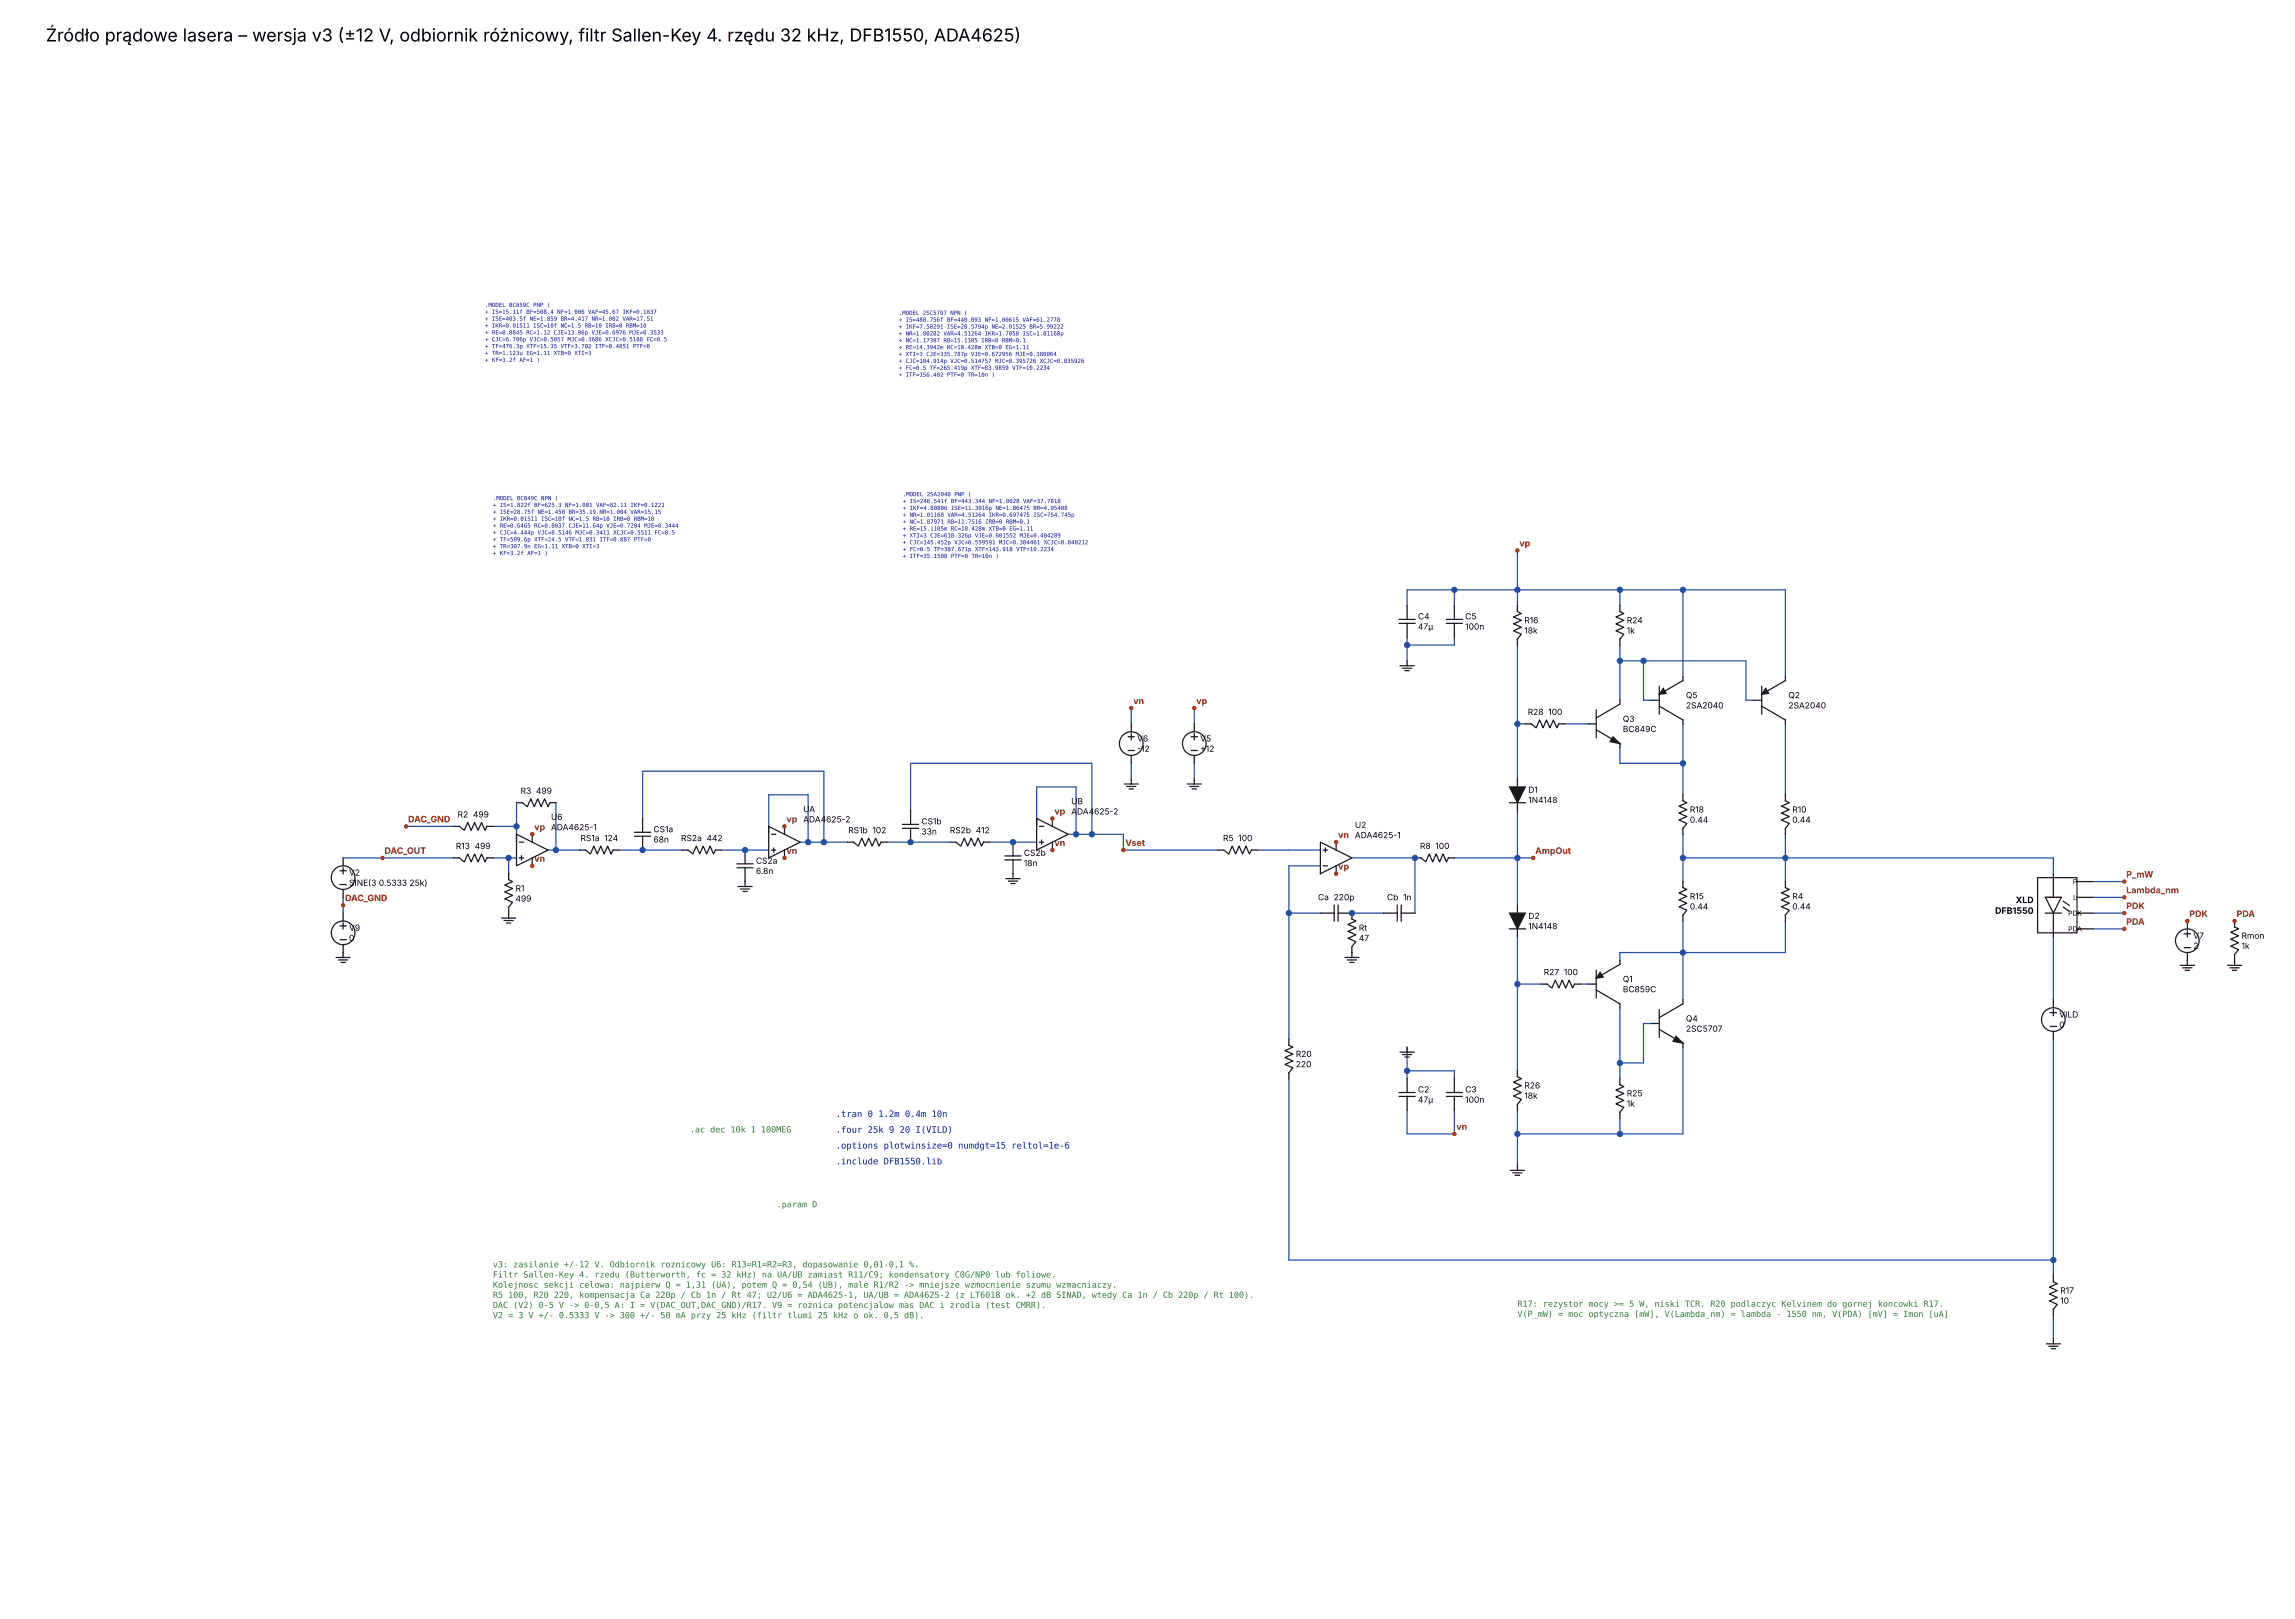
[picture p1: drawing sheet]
<svg xmlns="http://www.w3.org/2000/svg" width="594mm" height="419mm" viewBox="0 0 594 419" stroke-linecap="round" stroke-linejoin="round" font-family="sans-serif">
<defs><g id="words">
<text font-size="4.6" x="11.9" y="10.7">Źródło prądowe lasera – wersja v3 (±12 V, odbiornik różnicowy, filtr Sallen-Key 4. rzędu 32 kHz, DFB1550, ADA4625)</text>
<g font-size="2.3" fill="#b03000">
<text x="393.5" y="141.4">vp</text>
<text x="293.5" y="182.2">vn</text>
<text x="309.8" y="182.2">vp</text>
<text x="105.7" y="212.9">DAC_GND</text>
<text x="138.4" y="214.9">vp ADA4625-1</text>
<text x="203.7" y="212.9">vp ADA4625-2</text>
<text x="273.1" y="210.8">vp ADA4625-2</text>
<text x="99.6" y="221">DAC_OUT</text>
<text x="203.7" y="221">vn</text>
<text x="273.1" y="219">vn</text>
<text x="291.4" y="219">Vset</text>
<text x="346.5" y="216.9">vn</text>
<text x="397.6" y="221">AmpOut</text>
<text x="138.4" y="223.1">vn</text>
<text x="346.5" y="225.1">vp</text>
<text x="550.7" y="227.1">P_mW</text>
<text x="89.4" y="233.3">DAC_GND</text>
<text x="550.7" y="231.2">Lambda_nm</text>
<text x="550.7" y="235.3">PDK</text>
<text x="550.7" y="239.4">PDA</text>
<text x="567" y="237.4">PDK</text>
<text x="579.2" y="237.4">PDA</text>
<text x="377.2" y="292.5">vn</text>
</g>
<g font-size="2.3">
<text x="522" y="233.8">XLD</text>
<text x="516.7" y="236.6">DFB1550</text>
</g>
<g font-size="2.3" fill="#00a">
<text x="216.4" y="289.1">.tran 0 1.2m 0.4m 10n</text>
<text x="216.4" y="293.2">.four 25k 9 20 I(VILD)</text>
<text x="216.4" y="297.3">.options plotwinsize=0 numdgt=15 reltol=1e-6</text>
<text x="216.4" y="301.4">.include DFB1550.lib</text>
</g>
<g font-size="2.2">
<text x="367.2" y="160.3">C4</text>
<text x="379.5" y="160.3">C5</text>
<text x="394.8" y="161.3">R16</text>
<text x="421.3" y="161.3">R24</text>
<text x="367.2" y="163">47µ</text>
<text x="379.5" y="163">100n</text>
<text x="394.8" y="164">18k</text>
<text x="421.3" y="164">1k</text>
<text x="395.6" y="185.1">R28 100</text>
<text x="436.6" y="180.7">Q5</text>
<text x="436.6" y="183.4">2SA2040</text>
<text x="463.1" y="180.7">Q2</text>
<text x="463.1" y="183.4">2SA2040</text>
<text x="294.5" y="192">V6</text>
<text x="310.8" y="192">V5</text>
<text x="420.3" y="186.9">Q3</text>
<text x="420.3" y="189.5">BC849C</text>
<text x="294.5" y="194.6">-12</text>
<text x="310.8" y="194.6">+12</text>
<text x="134.8" y="205.5">R3 499</text>
<text x="277.4" y="208.2">UB</text>
<text x="395.8" y="205.2">D1</text>
<text x="395.8" y="207.9">1N4148</text>
<text x="118.5" y="211.6">R2 499</text>
<text x="142.7" y="212.3">U6</text>
<text x="169.2" y="215.4">CS1a</text>
<text x="208" y="210.2">UA</text>
<text x="219.7" y="215.7">RS1b 102</text>
<text x="238.6" y="213.4">CS1b</text>
<text x="246" y="215.7">RS2b 412</text>
<text x="350.9" y="214.3">U2</text>
<text x="437.6" y="210.3">R18</text>
<text x="437.6" y="213">0.44</text>
<text x="464.2" y="210.3">R10</text>
<text x="464.2" y="213">0.44</text>
<text x="118" y="219.8">R13 499</text>
<text x="150.3" y="217.7">RS1a 124</text>
<text x="169.2" y="218.1">68n</text>
<text x="176.4" y="217.7">RS2a 442</text>
<text x="238.6" y="216">33n</text>
<text x="265.2" y="221.6">CS2b</text>
<text x="316.7" y="217.7">R5 100</text>
<text x="350.9" y="217">ADA4625-1</text>
<text x="367.7" y="219.8">R8 100</text>
<text x="90.4" y="226.7">V2</text>
<text x="195.8" y="223.6">CS2a</text>
<text x="195.8" y="226.2">6.8n</text>
<text x="265.2" y="224.2">18n</text>
<text x="90.4" y="229.3">SINE(3 0.5333 25k)</text>
<text x="133.5" y="230.7">R1</text>
<text x="133.5" y="233.4">499</text>
<text x="341.3" y="233">Ca 220p</text>
<text x="359.2" y="233">Cb 1n</text>
<text x="437.6" y="232.8">R15</text>
<text x="464.2" y="232.8">R4</text>
<text x="395.8" y="237.9">D2</text>
<text x="437.6" y="235.4">0.44</text>
<text x="464.2" y="235.4">0.44</text>
<text x="90.4" y="240.9">V9</text>
<text x="90.4" y="243.6">0</text>
<text x="351.9" y="240.9">Rt</text>
<text x="351.9" y="243.6">47</text>
<text x="395.8" y="240.5">1N4148</text>
<text x="568" y="243">V7</text>
<text x="568" y="245.6">2</text>
<text x="580.5" y="243">Rmon</text>
<text x="580.5" y="245.6">1k</text>
<text x="399.8" y="252.4">R27 100</text>
<text x="420.3" y="254.2">Q1</text>
<text x="420.3" y="256.9">BC859C</text>
<text x="533.3" y="263.4">VILD</text>
<text x="436.6" y="264.4">Q4</text>
<text x="436.6" y="267.1">2SC5707</text>
<text x="533.3" y="266">0</text>
<text x="335.6" y="273.6">R20</text>
<text x="335.6" y="276.3">220</text>
<text x="394.8" y="281.8">R26</text>
<text x="367.2" y="282.8">C2</text>
<text x="367.2" y="285.4">47µ</text>
<text x="379.5" y="282.8">C3</text>
<text x="379.5" y="285.4">100n</text>
<text x="394.8" y="284.4">18k</text>
<text x="421.3" y="283.8">R25</text>
<text x="421.3" y="286.5">1k</text>
<text x="533.6" y="334.8">R17</text>
<text x="533.6" y="337.5">10</text>
</g>
<g font-size="2.2" fill="#2e7d32">
<text x="178.7" y="293.1">.ac dec 10k 1 100MEG</text>
<text x="201.1" y="312.5">.param D</text>
<text x="127.6" y="328.1">v3: zasilanie +/-12 V. Odbiornik roznicowy U6: R13=R1=R2=R3, dopasowanie 0,01-0,1 %.</text>
<text x="127.6" y="330.7">Filtr Sallen-Key 4. rzedu (Butterworth, fc = 32 kHz) na UA/UB zamiast R11/C9; kondensatory C0G/NP0 lub foliowe.</text>
<text x="127.6" y="333.3">Kolejnosc sekcji celowa: najpierw Q = 1,31 (UA), potem Q = 0,54 (UB), male R1/R2 -&gt; mniejsze wzmocnienie szumu wzmacniaczy.</text>
<text x="127.6" y="336">R5 100, R20 220, kompensacja Ca 220p / Cb 1n / Rt 47; U2/U6 = ADA4625-1, UA/UB = ADA4625-2 (z LT6018 ok. +2 dB SINAD, wtedy Ca 1n / Cb 220p / Rt 100).</text>
<text x="127.6" y="338.6">DAC (V2) 0-5 V -&gt; 0-0,5 A: I = V(DAC_OUT,DAC_GND)/R17. V9 = roznica potencjalow mas DAC i zrodla (test CMRR).</text>
<text x="127.6" y="341.2">V2 = 3 V +/- 0.5333 V -&gt; 300 +/- 50 mA przy 25 kHz (filtr tlumi 25 kHz o ok. 0,5 dB).</text>
<text x="393" y="338.3">R17: rezystor mocy &gt;= 5 W, niski TCR. R20 podlaczyc Kelvinem do gornej koncowki R17.</text>
<text x="393" y="340.9">V(P_mW) = moc optyczna [mW], V(Lambda_nm) = lambda - 1550 nm, V(PDA) [mV] = Imon [uA]</text>
</g>
<g font-size="1.8">
<text x="536.8" y="228.9">P</text>
<text x="536.9" y="232.9">L</text>
<text x="535.6" y="237">PDK</text>
<text x="535.6" y="241.1">PDA</text>
</g>
<g font-size="1.5" fill="#00a">
<text x="125.6" y="79.5">.MODEL BC859C PNP (</text>
<text x="125.6" y="81.2">+ IS=15.11f BF=508.4 NF=1.006 VAF=45.67 IKF=0.1837</text>
<text x="125.6" y="83">+ ISE=403.5f NE=1.859 BR=4.417 NR=1.002 VAR=17.51</text>
<text x="232.8" y="81.5">.MODEL 2SC5707 NPN (</text>
<text x="232.8" y="83.3">+ IS=488.756f BF=440.093 NF=1.00615 VAF=61.2778</text>
<text x="125.6" y="84.8">+ IKR=0.01511 ISC=10f NC=1.5 RB=10 IRB=0 RBM=10</text>
<text x="125.6" y="86.6">+ RE=0.8845 RC=1.12 CJE=13.06p VJE=0.6976 MJE=0.3533</text>
<text x="125.6" y="88.4">+ CJC=6.786p VJC=0.5057 MJC=0.3686 XCJC=0.5188 FC=0.5</text>
<text x="232.8" y="85.1">+ IKF=7.50291 ISE=20.5794p NE=2.01525 BR=5.99222</text>
<text x="232.8" y="86.8">+ NR=1.00282 VAR=4.51264 IKR=1.7058 ISC=1.01168p</text>
<text x="232.8" y="88.6">+ NC=1.17387 RB=15.1105 IRB=0 RBM=0.1</text>
<text x="125.6" y="90.1">+ TF=476.3p XTF=15.35 VTF=3.702 ITF=0.4851 PTF=0</text>
<text x="125.6" y="91.9">+ TR=1.123u EG=1.11 XTB=0 XTI=3</text>
<text x="125.6" y="93.7">+ KF=3.2f AF=1 )</text>
<text x="232.8" y="90.4">+ RE=14.3942m RC=18.428m XTB=0 EG=1.11</text>
<text x="232.8" y="92.2">+ XTI=3 CJE=335.787p VJE=0.672956 MJE=0.380064</text>
<text x="232.8" y="94">+ CJC=104.914p VJC=0.514757 MJC=0.395726 XCJC=0.835926</text>
<text x="232.8" y="95.7">+ FC=0.5 TF=265.419p XTF=83.9859 VTF=10.2234</text>
<text x="232.8" y="97.5">+ ITF=156.402 PTF=0 TR=10n )</text>
<text x="127.6" y="129.5">.MODEL BC849C NPN (</text>
<text x="127.6" y="131.2">+ IS=1.822f BF=625.3 NF=1.001 VAF=82.11 IKF=0.1221</text>
<text x="233.8" y="128.5">.MODEL 2SA2040 PNP (</text>
<text x="233.8" y="130.2">+ IS=246.541f BF=443.344 NF=1.0028 VAF=37.7818</text>
<text x="127.6" y="133">+ ISE=28.75f NE=1.458 BR=35.19 NR=1.004 VAR=15.15</text>
<text x="127.6" y="134.8">+ IKR=0.01511 ISC=10f NC=1.5 RB=10 IRB=0 RBM=10</text>
<text x="127.6" y="136.6">+ RE=0.6465 RC=0.8037 CJE=11.64p VJE=0.7204 MJE=0.3444</text>
<text x="233.8" y="132">+ IKF=4.80806 ISE=11.3916p NE=1.86475 BR=4.95408</text>
<text x="233.8" y="133.8">+ NR=1.01168 VAR=4.51264 IKR=0.697475 ISC=754.745p</text>
<text x="233.8" y="135.6">+ NC=1.87971 RB=11.7516 IRB=0 RBM=0.1</text>
<text x="233.8" y="137.3">+ RE=15.1105m RC=18.428m XTB=0 EG=1.11</text>
<text x="127.6" y="138.4">+ CJC=4.444p VJC=0.5146 MJC=0.3411 XCJC=0.5511 FC=0.5</text>
<text x="127.6" y="140.1">+ TF=509.6p XTF=24.5 VTF=1.831 ITF=0.887 PTF=0</text>
<text x="127.6" y="141.9">+ TR=307.9n EG=1.11 XTB=0 XTI=3</text>
<text x="127.6" y="143.7">+ KF=3.2f AF=1 )</text>
<text x="233.8" y="139.1">+ XTI=3 CJE=618.326p VJE=0.601552 MJE=0.404289</text>
<text x="233.8" y="140.9">+ CJC=145.452p VJC=0.559591 MJC=0.384461 XCJC=0.840212</text>
<text x="233.8" y="142.7">+ FC=0.5 TF=387.671p XTF=143.918 VTF=10.2234</text>
<text x="233.8" y="144.5">+ ITF=35.1508 PTF=0 TR=10n )</text>
</g>
</g></defs>
<g fill="none" stroke="#1a1a1a" stroke-width=".32">
<path d="M364.4 156.8v3.5M376.7 156.8v3.5M393 156.8v1.5l1 .5-2 .9 2 .9-2 .9 2 .9-2 .9 2 .9-1 1.2v1.6M419.5 156.8v1.5l1 .5-2 .9 2 .9-2 .9 2 .9-2 .9 2 .9-1 1.2v1.6M362.4 160.3h4M362.4 161.4h4M362.6 172.3h3.6M363.3 173h2.3M363.9 173.6h1M364.4 161.4v3.5M364.4 171.1v1.2M374.6 160.3h4.1"/>
<path d="M374.6 161.4h4.1M376.7 161.4v3.5M429.7 177.7v7.1M435.8 175.1v1.1l-6.1 3.5M456.3 177.7v7.1M462.4 175.1v1.1l-6.1 3.5M292.2 190.7h1.5M292.2 194.3h1.5M293 187.4v2M293 189.9v1.6M293 195.6v2M308.5 190.7h1.6"/>
<path d="M308.5 194.3h1.6M309.3 187.4v2M309.3 189.9v1.6M309.3 195.6v2M395 187.4h1.6l1.2 1 .9-2 .9 2 .9-2 .9 2 .9-2 .9 2 .5-1h1.5M411.4 187.4h2M413.4 183.8v7.2M413.4 188.9l6.1 3.6v1M419.5 181.3v1l-6.1 3.6M427.7 181.3h2M429.7 182.8l6.1 3.6v1M454.2 181.3h2.1"/>
<path d="M456.3 182.8l6.1 3.6v1M117.4 213.9h1.6l1.2 1 .9-2 .9 2 .9-2 .9 2 .9-2 .9 2 .5-1h1.5M133.8 216l8.1 4-8.1 4.1zM133.8 207.8h1.5l1.3 1 .9-2 .9 2 .9-2 .8 2 .9-2 .9 2 .5-1h1.6M134.5 218h1.1M137.8 216v2M164.4 215.5h4.1M164.4 216.5h4.1M166.4 211.9v3.6M166.4 216.5v3.5M199.1 213.9l8.1 4.1-8.1 4.1zM199.8 216h1.1"/>
<path d="M200.4 219.5v1.1M203.2 213.9v2.1M219.5 218h1.5l1.3 1 .9-2 .9 2 .9-2 .9 2 .9-2 .9 2 .5-1h1.5M233.8 213.4h4.1M233.8 214.4h4.1M235.8 209.8v3.6M235.8 214.4v3.6M246 218h1.6l1.2 1 .9-2 .9 2 .9-2 .9 2 .9-2 .9 2 .5-1h1.5M262.4 218v3.6M268.5 211.9l8.1 4.1-8.1 4zM269.2 218h1.1M269.2 213.9h1.1"/>
<path d="M269.8 217.5v1M272.6 211.9v2M272.6 218v2M291.2 203h3.6M291.8 203.6h2.3M292.5 204.2h1M293 201.7v1.3M307.5 203h3.6M308.2 203.6h2.2M308.8 204.2h1M309.3 201.7v1.3M342 218l8.1 4.1-8.1 4.1z"/>
<path d="M343.2 219.5v1.1M346 218v2M390.9 207.8h4.1M393 201.7v2M393 207.8v2M435.8 205.8v1.5l1.1 .5-2.1 .9 2.1 .9-2.1 .9 2.1 .9-2.1 .9 2.1 .9-1.1 1.2v1.6M462.4 205.8v1.5l1 .5-2 .9 2 .9-2 .9 2 .9-2 .9 2 .9-1 1.2v1.6M88.1 225.4h1.5M88.1 229h1.5M88.1 239.7h1.5M88.9 222.1v2M88.9 224.6v1.6"/>
<path d="M88.9 230.3v2M88.9 236.4v2M88.9 238.9v1.6M117.4 222.1h1.6l1.2 1 .9-2 .9 2 .9-2 .9 2 .9-2 .9 2 .5-1h1.5M129.9 237.7h3.6M130.6 238.3h2.3M131.2 238.9h1M131.7 226.2v1.5l1 .5-2 .9 2 .9-2 .9 2 .9-2 .9 2 .9-1 1.2v2.9M134.5 222.1h1.1M135 221.6v1M137.8 222.1v2M150.1 220h1.5l1.3 1.1 .9-2.1 .9 2.1 .9-2.1 .9 2.1 .9-2.1 .9 2.1 .5-1.1h1.5"/>
<path d="M176.6 220h1.6l1.2 1.1 .9-2.1 .9 2.1 .9-2.1 .9 2.1 .9-2.1 .9 2.1 .5-1.1h1.5M190.9 223.6h4.1M190.9 224.6h4.1M191.2 229.5h3.5M191.8 230.1h2.3M192.4 230.8h1.1M193 220v3.6M193 224.6v4.9M199.8 220h1.1M203.2 220v2.1M260.3 221.6h4.1M260.3 222.6h4.1"/>
<path d="M260.6 227.4h3.5M261.2 228.1h2.3M261.8 228.7h1.1M262.4 222.6v4.8M315.4 220h1.6l1.2 1.1 .9-2.1 .9 2.1 .9-2.1 .9 2.1 .9-2.1 .9 2.1 .5-1.1h1.5M342 236.4h3.5M342.7 224.1h1M342.7 220h1M345.5 234.3v4.1M346 224.1v2.1M346.5 236.4h3.6v1.5l1 .5-2 .9 2 .9-2 .9 2 .9-2 .9 2 .9-1 1.2v2.9M346.5 234.3v4.1"/>
<path d="M358.3 236.4h3.6M361.9 234.3v4.1M362.9 236.4h3.5M362.9 234.3v4.1M366.4 222.1h1.6l1.3 1 .8-2 .9 2 .9-2 .9 2 .9-2 .9 2 .5-1h1.6M393 234.3v2.1M435.8 228.2v1.5l1.1 .6-2.1 .8 2.1 .9-2.1 .9 2.1 .9-2.1 .9 2.1 .9-1.1 1.3v1.5M462.4 228.2v1.5l1 .6-2 .8 2 .9-2 .9 2 .9-2 .9 2 .9-1 1.3v1.5M527.7 227.2h10.2v14.3h-10.2zM529.7 232.3h4.1l-2 4.1zM529.7 236.4h4.1M529.7 232.3h4.1"/>
<path d="M531.8 226.2v6.1M531.8 236.4v6.1M534.3 233.3l1.6 1M534.3 234.8l1.6 1.1M537.9 236.4h4.1M537.9 232.3h4.1M537.9 228.2h4.1M566.5 238.4v2.1M578.7 238.4v1.5l1 .6-2 .8 2 .9-2 .9 2 .9-2 .9 2 .9-1 1.3v2.8M87.1 247.9h3.5M87.7 248.5h2.3M88.1 243.3h1.5"/>
<path d="M88.4 249.1h1M88.9 244.5v3.4M348.3 247.9h3.6M349 248.5h2.3M349.6 249.1h1M390.9 240.5h4.1M393 240.5v2M399.1 254.7h1.5l1.3 1.1 .9-2.1 .9 2.1 .9-2.1 .9 2.1 .9-2.1 .9 2.1 .5-1.1h1.5M411.4 254.7h2M413.4 251.2v7.1M413.4 256.3l6.1 3.5v1.1M419.5 248.6v1l-6.1 3.6"/>
<path d="M435.8 258.8v1l-6.1 3.6M531.8 258.8v2.1M537.9 240.5h4.1M564.7 249.9h3.6M565.3 250.5h2.3M565.7 241.7h1.5M565.7 245.3h1.5M566 251.2h1M566.5 241v1.5M566.5 246.6v3.3M576.9 249.9h3.6M577.6 250.5h2.3"/>
<path d="M578.2 251.2h1M333.8 269v1.6l1 .5-2 .9 2 .9-2 .9 2 .8-2 .9 2 .9-1 1.3v1.5M362.6 272.3h3.6M363.3 273h2.3M363.9 273.6h1M364.4 271.1v1.2M364.4 279.2v3.6M376.7 279.2v3.6M393 277.2v1.5l1 .5-2 .9 2 .9-2 .9 2 .9-2 .9 2 .9-1 1.3v1.5M419.5 279.2v1.6l1 .5-2 .9 2 .9-2 .9 2 .9-2 .8 2 .9-1 1.3v1.5M427.7 264.9h2M429.7 266.5l6.1 3.6v1"/>
<path d="M429.7 261.4v7.1M531 262.1h1.5M531 265.7h1.5M531.8 261.4v1.5M531.8 267v2M362.4 282.8h4M362.4 283.8h4M364.4 283.8v3.6M374.6 282.8h4.1M374.6 283.8h4.1M376.7 283.8v3.6M391.2 303h3.6"/>
<path d="M391.8 303.6h2.3M392.5 304.2h1M393 301.7v1.3M531.8 330.3v1.5l1 .5-2 .9 2 .9-2 .9 2 .9-2 .9 2 .9-1 1.2v1.6M530 347.9h3.6M530.6 348.5h2.3M531.3 349.1h1M531.8 346.6v1.3"/>
<circle cx="293" cy="192.5" r="3.1"/>
<circle cx="309.3" cy="192.5" r="3.1"/>
<circle cx="88.9" cy="227.2" r="3.1"/>
<circle cx="88.9" cy="241.5" r="3.1"/>
<circle cx="566.5" cy="243.5" r="3.1"/>
<circle cx="531.8" cy="263.9" r="3.1"/>
</g>
<g fill="#1a1a1a" stroke="#1a1a1a" stroke-width=".32">
<path d="M390.9 203.7h4.1l-2 4.1z"/>
<path d="M390.9 236.4h4.1l-2 4.1z"/>
<path d="M417.7 190.7l1.8 1.8-2.5-.5z"/>
<path d="M414.4 251.7l.8 1.3-1.8 .2z"/>
<path d="M457.3 178.2l.7 1.3-1.7 .2z"/>
<path d="M434.1 268.3l1.7 1.8-2.5-.6z"/>
<path d="M430.7 178.2l.8 1.3-1.8 .2z"/>
</g>
<g fill="none" stroke="#1f4fa8" stroke-width=".32">
<path d="M364.4 156.8v-4.1h98v22.4M376.7 152.7v4.1M393 142.5v14.3M419.5 152.7v4.1M435.8 152.7v22.4M364.4 164.9v6.2M376.7 164.9v2.1h-12.3M393 167v34.7M419.5 167v14.3M419.5 171.1h32.7v10.2h2M425.6 171.1v10.2h2.1M293 183.3v4.1"/>
<path d="M293 197.6v4.1M309.3 183.3v4.1M309.3 197.6v4.1M393 187.4h2M405.2 187.4h6.2M419.5 193.5v4.1h16.3M435.8 187.4v18.4M462.4 187.4v18.4M105.2 213.9h12.2M127.6 213.9h6.2M133.8 207.8v10.2M144 207.8v12.2"/>
<path d="M166.4 211.9v-12.3h47v18.4M199.1 216v-10.2h10.2v12.2M207.2 218h12.3M229.7 218h16.3M235.8 209.8v-12.2h47v18.4M256.2 218h12.3M268.5 213.9v-10.2h10.2v12.3M276.6 216h14.3v4h24.5M393 209.8v24.5M435.8 216v12.2M462.4 216v12.2M88.9 222.1h28.5"/>
<path d="M88.9 232.3v4.1M127.6 222.1h6.2M131.7 222.1v4.1M141.9 220h8.2M160.3 220h16.3M186.8 220h12.3M325.6 220h16.4M333.8 236.4h8.2M342 224.1h-8.2v44.9M350.1 222.1h16.3v14.3M350.1 236.4h8.2M376.7 222.1h20.4"/>
<path d="M435.8 238.4v20.4M435.8 222.1h96v4.1M462.4 238.4v8.2h-42.9v2M542 236.4h8.1M542 228.2h8.1M542 232.3h8.1M393 242.5v34.7M393 254.7h6.1M409.3 254.7h2.1M531.8 242.5v16.3M542 240.5h8.1M333.8 279.2v47h198"/>
<path d="M364.4 271.1v8.1M364.4 277.2h12.3v2M419.5 260.9v18.3M427.7 264.9h-2.1v10.3h-6.1M435.8 271.1v22.4h-42.8M531.8 269v61.3M364.4 287.4v6.1h12.3v-6.1M393 287.4v14.3M419.5 289.4v4.1M531.8 340.5v6.1"/>
</g>
<g fill="#1f4fa8" stroke="#1f4fa8" stroke-width=".35">
<circle cx="376.7" cy="152.7" r=".64"/>
<circle cx="393" cy="152.7" r=".64"/>
<circle cx="419.5" cy="152.7" r=".64"/>
<circle cx="435.8" cy="152.7" r=".64"/>
<circle cx="364.4" cy="167" r=".64"/>
<circle cx="419.5" cy="171.1" r=".64"/>
<circle cx="425.6" cy="171.1" r=".64"/>
<circle cx="393" cy="187.4" r=".64"/>
<circle cx="435.8" cy="197.6" r=".64"/>
<circle cx="366.4" cy="222.1" r=".64"/>
<circle cx="393" cy="222.1" r=".64"/>
<circle cx="435.8" cy="222.1" r=".64"/>
<circle cx="462.4" cy="222.1" r=".64"/>
<circle cx="333.8" cy="236.4" r=".64"/>
<circle cx="435.8" cy="246.6" r=".64"/>
<circle cx="393" cy="254.7" r=".64"/>
<circle cx="419.5" cy="275.2" r=".64"/>
<circle cx="364.4" cy="277.2" r=".64"/>
<circle cx="393" cy="293.5" r=".64"/>
<circle cx="419.5" cy="293.5" r=".64"/>
<circle cx="531.8" cy="326.2" r=".64"/>
<circle cx="350.1" cy="236.4" r=".64"/>
<circle cx="131.7" cy="222.1" r=".64"/>
<circle cx="133.8" cy="213.9" r=".64"/>
<circle cx="144" cy="220" r=".64"/>
<circle cx="166.4" cy="220" r=".64"/>
<circle cx="193" cy="220" r=".64"/>
<circle cx="209.3" cy="218" r=".64"/>
<circle cx="213.4" cy="218" r=".64"/>
<circle cx="235.8" cy="218" r=".64"/>
<circle cx="262.4" cy="218" r=".64"/>
<circle cx="278.7" cy="216" r=".64"/>
<circle cx="282.8" cy="216" r=".64"/>
</g>
<g fill="#b03000" stroke="#b03000" stroke-width=".35">
<circle cx="309.3" cy="183.3" r=".38"/>
<circle cx="293" cy="183.3" r=".38"/>
<circle cx="346" cy="218" r=".38"/>
<circle cx="346" cy="226.2" r=".38"/>
<circle cx="393" cy="142.5" r=".38"/>
<circle cx="397.1" cy="222.1" r=".38"/>
<circle cx="376.7" cy="293.5" r=".38"/>
<circle cx="550.1" cy="228.2" r=".38"/>
<circle cx="550.1" cy="232.3" r=".38"/>
<circle cx="550.1" cy="236.4" r=".38"/>
<circle cx="550.1" cy="240.5" r=".38"/>
<circle cx="566.5" cy="238.4" r=".38"/>
<circle cx="578.7" cy="238.4" r=".38"/>
<circle cx="88.9" cy="234.3" r=".38"/>
<circle cx="99.1" cy="222.1" r=".38"/>
<circle cx="105.2" cy="213.9" r=".38"/>
<circle cx="137.8" cy="216" r=".38"/>
<circle cx="137.8" cy="224.1" r=".38"/>
<circle cx="203.2" cy="213.9" r=".38"/>
<circle cx="203.2" cy="222.1" r=".38"/>
<circle cx="272.6" cy="211.9" r=".38"/>
<circle cx="272.6" cy="220" r=".38"/>
<circle cx="290.9" cy="220" r=".38"/>
</g>
<use href="#words"/>
</svg>
